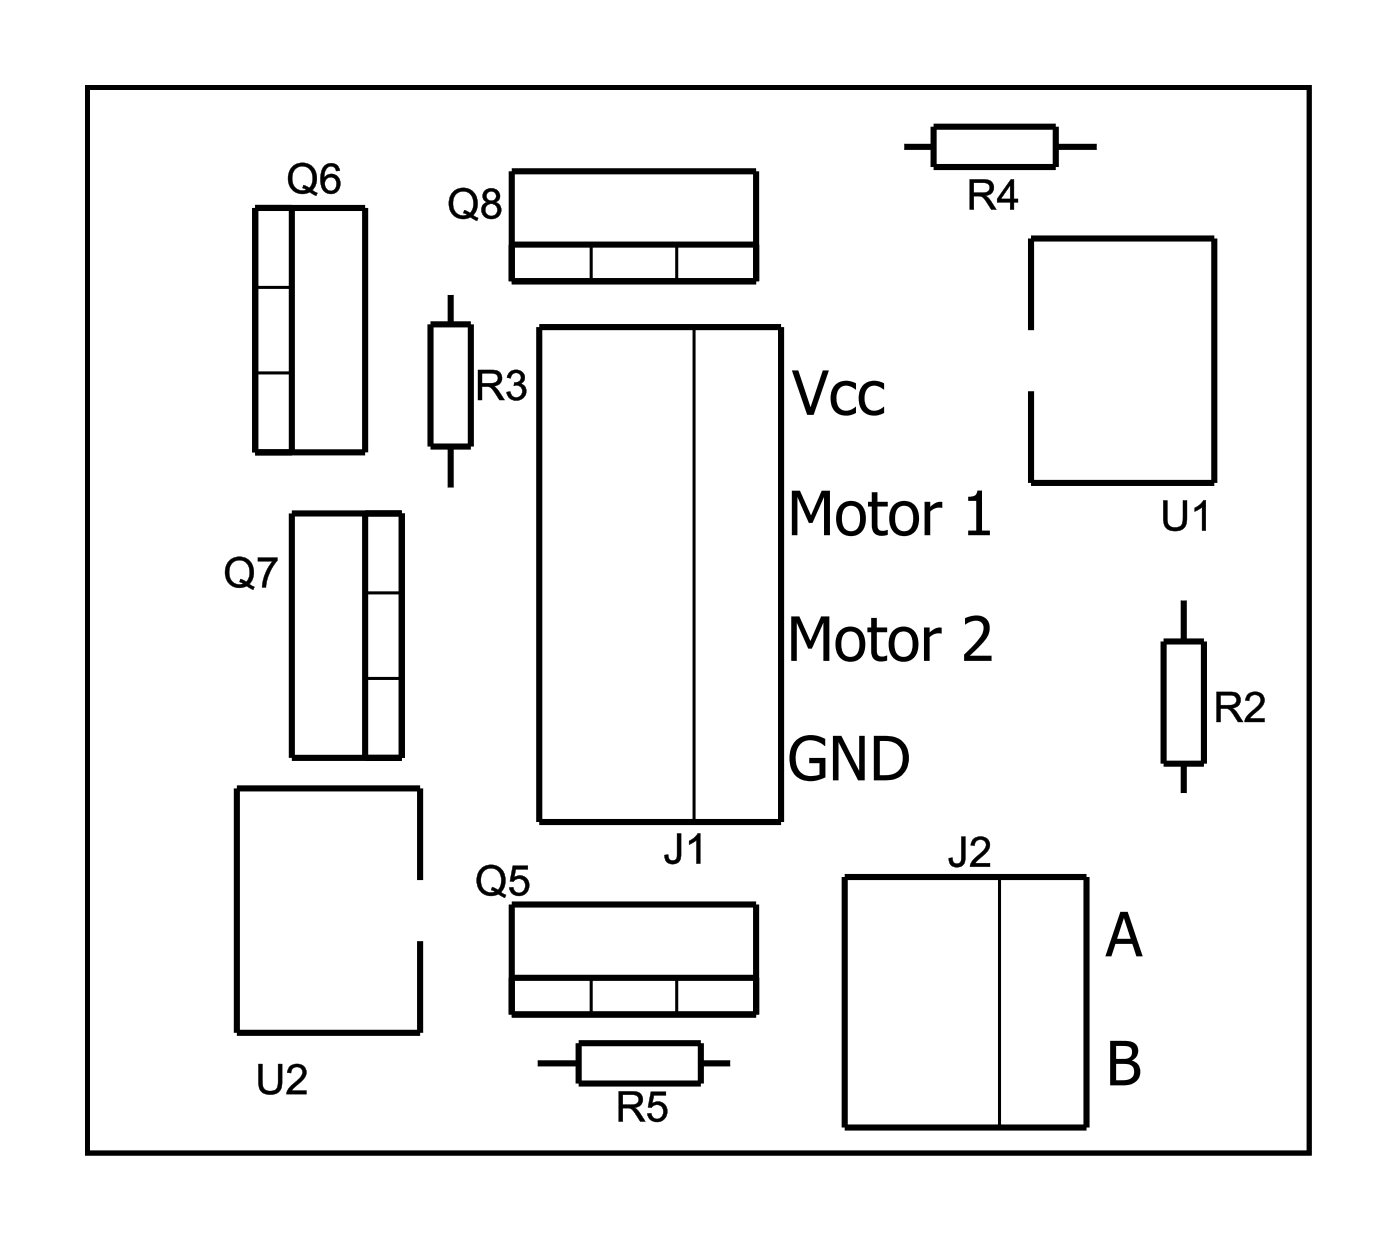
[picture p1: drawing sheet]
<svg xmlns="http://www.w3.org/2000/svg" width="58mm" height="52mm" viewBox="0 0 58 52" stroke-linecap="round" stroke-linejoin="round" font-family="sans-serif">
<path d="M3.6 3.6h50.8v44.3h-50.8z" fill="none" stroke="#000" stroke-width=".2"/>
<g fill="#000">
<path d="M3.6 3.6h50.8v44.3h-50.8zM3.6 3.6v44.3h50.8v-44.3z"/>
<path d="M12.1 6.9a.64 .64 0 0 1 1 .1 .64 .64 0 0 1-.1 .9l.2 .1-.1 .1a.42 .42 0 0 0-.5 0 .66 .66 0 0 1-.6-.5 .66 .66 0 0 1 .1-.7zM12.3 7a.5 .5 0 0 0-.1 .7 .5 .5 0 0 0 .5 .2l-.1-.1v-.1l.3 .1a.49 .49 0 0 0 0-.7 .49 .49 0 0 0-.6-.1zM13.5 6.9a.37 .37 0 0 1 .4-.1 .37 .37 0 0 1 .2 .3h-.1a.25 .25 0 0 0-.3-.2 .25 .25 0 0 0-.2 .3v.2a.4 .4 0 0 1 .6 0 .4 .4 0 0 1-.2 .6 .4 .4 0 0 1-.5-.2l-.1-.6zM13.5 7.7a.27 .27 0 0 0 .5 0 .27 .27 0 0 0-.5 0z"/>
<path d="M12.1 6.9a.64 .64 0 0 1 .9 .1 .64 .64 0 0 1 0 .9l.2 .1v.1l-.3-.1a.63 .63 0 0 1-.8-.1 .63 .63 0 0 1-.1-.8zM12.1 7a.64 .64 0 0 0 0 .8 .64 .64 0 0 0 .8 .2l.2 .1 .1-.1-.2-.1a.63 .63 0 0 0 0-.9 .63 .63 0 0 0-.9 0zM12.3 7a.49 .49 0 0 0-.1 .7 .49 .49 0 0 0 .5 .2l-.1-.1v-.1l.3 .1a.53 .53 0 0 0-.3-.9zM12.3 7a.49 .49 0 0 1 .6 .1 .49 .49 0 0 1 0 .7l-.3-.1v.1l.2 .1a.48 .48 0 0 1-.6-.1 .48 .48 0 0 1 0-.6zM13.5 6.9a.37 .37 0 0 1 .4-.1 .37 .37 0 0 1 .2 .3h-.1l-.1-.1a.31 .31 0 0 0-.4 0 .31 .31 0 0 0 0 .4 .38 .38 0 0 1 .5-.1 .38 .38 0 0 1 .1 .5 .44 .44 0 0 1-.5 .2 .44 .44 0 0 1-.3-.5zM13.5 6.9a.9 .9 0 0 0 .1 1.1 .39 .39 0 0 0 .5-.1 .39 .39 0 0 0-.1-.5 .39 .39 0 0 0-.5 0v-.3l.1-.1a.21 .21 0 0 1 .3-.1 .21 .21 0 0 1 .1 .2h.1a.36 .36 0 0 0-.3-.3 .36 .36 0 0 0-.3 .1zM13.5 7.7a.26 .26 0 0 0 .5 0 .26 .26 0 0 0-.5 0zM13.5 7.7a.3 .3 0 0 1 .6 0 .3 .3 0 0 1-.6 0z"/>
<path d="M18.8 8a.64 .64 0 0 1 .9 0 .64 .64 0 0 1 0 .9l.2 .2-.1 .1a.42 .42 0 0 0-.5-.1 .66 .66 0 0 1-.6-.4 .66 .66 0 0 1 .1-.7zM19 8.1a.5 .5 0 0 0-.2 .6 .5 .5 0 0 0 .6 .2h-.1v-.2l.2 .2a.49 .49 0 0 0 .1-.7 .49 .49 0 0 0-.6-.1zM20.2 7.9a.34 .34 0 0 1 .5 0 .34 .34 0 0 1-.1 .5 .37 .37 0 0 1 .1 .6 .37 .37 0 0 1-.6 0 .37 .37 0 0 1 .2-.6l-.2-.2zM20.2 8.1a.2 .2 0 0 0 .4 0 .2 .2 0 0 0-.4 0zM20.2 8.7a.25 .25 0 0 0 .5 0 .25 .25 0 0 0-.5 0z"/>
<path d="M18.8 8a.64 .64 0 0 1 .9 0 .64 .64 0 0 1 0 .9l.2 .2-.1 .1-.2-.2a.63 .63 0 0 1-.8-.1 .63 .63 0 0 1-.1-.8zM18.8 8a.64 .64 0 0 0 0 .8 .64 .64 0 0 0 .8 .2l.2 .2 .1-.1-.2-.1a.63 .63 0 0 0 0-.9 .63 .63 0 0 0-.9-.1zM19 8.1a.49 .49 0 0 0-.1 .6 .49 .49 0 0 0 .5 .2h-.1v-.2l.2 .2a.53 .53 0 0 0-.2-.9zM18.9 8.1a.49 .49 0 0 1 .7 .1 .49 .49 0 0 1-.1 .7l-.2-.2v.2h.1a.48 .48 0 0 1-.5-.1 .48 .48 0 0 1 0-.6zM20.2 7.9a.34 .34 0 0 1 .5 0 .34 .34 0 0 1-.1 .5 .37 .37 0 0 1 .2 .4 .37 .37 0 0 1-.4 .3 .37 .37 0 0 1-.4-.3 .37 .37 0 0 1 .3-.4l-.2-.2zM20.2 7.9l-.1 .3 .2 .2a.36 .36 0 0 0-.2 .6 .36 .36 0 0 0 .6 0 .36 .36 0 0 0-.1-.6 .31 .31 0 0 0 .1-.4 .31 .31 0 0 0-.4-.1zM20.2 8.1a.2 .2 0 0 0 .4 0 .2 .2 0 0 0-.4 0zM20.2 8.2a.21 .21 0 0 1 .4 0 .21 .21 0 0 1-.4 0zM20.2 8.7a.25 .25 0 0 0 .5 0 .25 .25 0 0 0-.5 0zM20.2 8.7a.26 .26 0 0 1 .5 0 .26 .26 0 0 1-.5 0z"/>
<path d="M19.9 15.4h.5a.35 .35 0 0 1 .5 .3 .35 .35 0 0 1-.4 .4l.5 .5h-.2l-.4-.5h-.4v.5h-.1zM19.9 15.4v1.2h.1v-.5h.4l.4 .5h.2l-.5-.5a.34 .34 0 0 0 .4-.4 .34 .34 0 0 0-.5-.3zM20 15.5v.4h.4a.21 .21 0 0 0 .3-.1 .21 .21 0 0 0-.3-.3zM20 15.5h.6a.22 .22 0 0 1 .1 .3 .22 .22 0 0 1-.3 .1h-.4zM21.2 15.5a.34 .34 0 0 1 .5-.1 .34 .34 0 0 1 0 .6l-.1-.1a.39 .39 0 0 1 .1 .7 .39 .39 0 0 1-.6-.3h.1a.24 .24 0 0 0 .3 .2 .24 .24 0 0 0 .2-.3 .24 .24 0 0 0-.3-.2v-.1a.21 .21 0 0 0 .3-.2 .21 .21 0 0 0-.3-.2 .21 .21 0 0 0-.2 .2h-.1zM21.2 15.5l-.1 .2h.1a.22 .22 0 0 1 .3-.2 .22 .22 0 0 1 .2 .2 .22 .22 0 0 1-.3 .2v.1a.26 .26 0 0 1 .3 .2 .26 .26 0 0 1-.2 .3 .26 .26 0 0 1-.3-.2h-.1a.4 .4 0 0 0 .5 .3 .4 .4 0 0 0 .2-.5l-.2-.1a.33 .33 0 0 0 .1-.5 .33 .33 0 0 0-.5 0z"/>
<path d="M19.9 15.4h.5a.35 .35 0 0 1 .5 .3 .35 .35 0 0 1-.4 .4l.5 .5h-.2l-.4-.5h-.2h-.2v.5h-.1zM20 15.5v.4h.4a.22 .22 0 0 0 .3-.1 .22 .22 0 0 0-.3-.3zM21.2 15.5a.34 .34 0 0 1 .5-.1 .34 .34 0 0 1-.1 .6 .39 .39 0 0 1 .1 .6 .39 .39 0 0 1-.6-.3h.1a.25 .25 0 0 0 .3 .2 .25 .25 0 0 0 .2-.3 .25 .25 0 0 0-.3-.2v-.1a.22 .22 0 0 0 .3-.2 .22 .22 0 0 0-.3-.2 .22 .22 0 0 0-.2 .2h-.1z"/>
<path d="M32.9 15.4h.3l.5 1.5 .5-1.5h.3l-.7 1.8h-.2zM34.7 16a.74 .74 0 0 1 .9-.1v.3l-.1-.1a.48 .48 0 0 0-.6 .1 .48 .48 0 0 0-.1 .6 .47 .47 0 0 0 .8 .1v.3a.72 .72 0 0 1-.9-.2 .72 .72 0 0 1-.1-.9zM35.9 16a.74 .74 0 0 1 .9-.1v.3l-.1-.1a.48 .48 0 0 0-.6 .1 .48 .48 0 0 0-.1 .6 .47 .47 0 0 0 .8 .1v.3a.72 .72 0 0 1-1-.2 .72 .72 0 0 1 0-.9z"/>
<path d="M32.9 15.4h.3l.5 1.5 .5-1.5h.3l-.7 1.8h-.2zM32.9 15.4l.7 1.8h.2l.7-1.8h-.3l-.5 1.5-.5-1.5zM34.7 16a.75 .75 0 0 1 .9-.1v.3l-.1-.1a.48 .48 0 0 0-.6 .1 .48 .48 0 0 0-.1 .6 .49 .49 0 0 0 .8 .1v.3h-.2a.69 .69 0 0 1-.8-.2 .69 .69 0 0 1 0-.8zM34.7 16a.72 .72 0 0 0-.1 .9 .72 .72 0 0 0 .8 .4l.2-.1v-.3a.48 .48 0 0 1-.7 .1 .48 .48 0 0 1-.1-.7 .42 .42 0 0 1 .6-.2l.2 .1v-.3a.74 .74 0 0 0-.9 .1zM35.9 16a.75 .75 0 0 1 .9-.1v.3l-.1-.1a.48 .48 0 0 0-.6 .1 .48 .48 0 0 0-.1 .6 .49 .49 0 0 0 .8 .1v.3h-.2a.69 .69 0 0 1-.8-.2 .69 .69 0 0 1 0-.8zM35.9 16a.72 .72 0 0 0-.2 .9 .72 .72 0 0 0 .8 .4l.3-.1-.1-.3a.48 .48 0 0 1-.6 .1 .48 .48 0 0 1-.1-.7 .42 .42 0 0 1 .6-.2l.2 .1v-.3a.74 .74 0 0 0-.9 .1z"/>
<path d="M40.3 7.5h.6a.35 .35 0 0 1 .4 .2 .35 .35 0 0 1-.3 .4l.4 .6h-.2l-.4-.5h-.3v.5h-.2zM40.3 7.5v1.2h.2v-.6l.4 .1 .3 .5h.2l-.5-.6a.34 .34 0 0 0 .4-.3 .34 .34 0 0 0-.4-.3zM40.5 7.6v.4h.3a.21 .21 0 0 0 .3-.2 .21 .21 0 0 0-.2-.2zM40.5 7.6h.5a.22 .22 0 0 1 .1 .3 .22 .22 0 0 1-.3 .1h-.3zM42 7.5h.2v.8h.1v.1h-.1v.3h-.2v-.3h-.5v-.1zM42 7.5l-.5 .8v.1h.5v.3h.2l-.1-.3h.2v-.1h-.2l.1-.8zM42 7.7l-.4 .6h.4zM42 7.7v.6h-.4z"/>
<path d="M40.3 7.5h.6a.35 .35 0 0 1 .4 .2 .35 .35 0 0 1-.3 .4l.4 .6h-.2l-.3-.5h-.2h-.2v.5h-.2zM40.5 7.6v.4h.3a.22 .22 0 0 0 .3-.2 .22 .22 0 0 0-.2-.2zM42 7.5h.2v.8h.1v.1h-.1v.3h-.2v-.3h-.5v-.1zM42 7.7l-.4 .6h.4z"/>
<path d="M9.5 23.3a.64 .64 0 0 1 .9 .1 .64 .64 0 0 1 0 .9l.2 .1-.1 .1a.42 .42 0 0 0-.5-.1 .66 .66 0 0 1-.6-.4 .66 .66 0 0 1 .1-.7zM9.6 23.4a.5 .5 0 0 0-.1 .6 .5 .5 0 0 0 .6 .3l-.1-.1v-.1l.2 .1a.49 .49 0 0 0 .1-.7 .49 .49 0 0 0-.7-.1zM10.7 23.2h.8l-.3 .7-.1 .5h-.2l.1-.3 .3-.8h-.6z"/>
<path d="M9.5 23.3a.64 .64 0 0 1 .9 .1 .64 .64 0 0 1 0 .9l.2 .1-.1 .1-.2-.1a.63 .63 0 0 1-.8-.2 .63 .63 0 0 1-.1-.7zM9.5 23.3a.64 .64 0 0 0-.1 .9 .64 .64 0 0 0 .9 .2l.2 .1 .1-.1-.2-.1a.63 .63 0 0 0 0-.9 .63 .63 0 0 0-.9-.1zM9.7 23.4a.49 .49 0 0 0-.1 .6 .49 .49 0 0 0 .5 .3l-.2-.1 .1-.1 .2 .1a.53 .53 0 0 0-.2-.9zM9.6 23.4a.49 .49 0 0 1 .7 .1 .49 .49 0 0 1-.1 .7l-.2-.1v.1l.1 .1a.48 .48 0 0 1-.5-.2 .48 .48 0 0 1 0-.5zM10.7 23.2h.8v.1a2.02 2.02 0 0 0-.4 1.1h-.2a1.8 1.8 0 0 1 .4-1.1h-.6zM10.7 23.2v.1h.7a1.96 1.96 0 0 0-.5 1.1h.2l.1-.5 .3-.7z"/>
<path d="M20 36.1a.64 .64 0 0 1 .9 .1 .64 .64 0 0 1-.1 .9l.2 .1v.1a.42 .42 0 0 0-.6-.1 .66 .66 0 0 1-.6-.4 .66 .66 0 0 1 .2-.7zM20.1 36.2a.5 .5 0 0 0-.1 .6 .5 .5 0 0 0 .6 .3l-.2-.1 .1-.1 .2 .1a.49 .49 0 0 0 .1-.7 .49 .49 0 0 0-.7-.1zM21.3 36h.6v.1h-.5v.4a.41 .41 0 0 1 .6 .2 .41 .41 0 0 1-.3 .5 .41 .41 0 0 1-.5-.3h.1a.27 .27 0 0 0 .4 .1 .27 .27 0 0 0 .1-.3 .27 .27 0 0 0-.4-.1h-.2z"/>
<path d="M20 36.1a.64 .64 0 0 1 .9 .1 .64 .64 0 0 1-.1 .9l.3 .1-.1 .1-.3-.1a.63 .63 0 0 1-.8-.2 .63 .63 0 0 1 0-.7zM20 36.1a.64 .64 0 0 0-.1 .9 .64 .64 0 0 0 .8 .2l.3 .1v-.1l-.2-.1a.63 .63 0 0 0 .1-.9 .63 .63 0 0 0-.9-.1zM20.1 36.2a.49 .49 0 0 0-.1 .6 .49 .49 0 0 0 .6 .3l-.2-.1 .1-.1 .2 .1a.53 .53 0 0 0-.3-.9zM20.1 36.2a.49 .49 0 0 1 .7 .1 .49 .49 0 0 1-.1 .7l-.2-.1-.1 .1 .2 .1a.48 .48 0 0 1-.5-.2 .48 .48 0 0 1-.1-.5zM21.3 36h.7v.1h-.6v.4a.41 .41 0 0 1 .5 0 .41 .41 0 0 1 0 .6 .4 .4 0 0 1-.4 .1 .4 .4 0 0 1-.3-.3h.1a.27 .27 0 0 0 .4 .1 .27 .27 0 0 0 .1-.4 .27 .27 0 0 0-.4 .1l-.2-.1zM21.3 36l-.1 .6 .1 .1a.27 .27 0 0 1 .4-.2 .27 .27 0 0 1 .2 .3 .26 .26 0 0 1-.3 .3 .26 .26 0 0 1-.3-.2h-.1a.41 .41 0 0 0 .5 .3 .41 .41 0 0 0 .3-.5 .41 .41 0 0 0-.6-.2v-.4h.5v-.1z"/>
<path d="M28.1 34.6h.2v.9a.35 .35 0 0 1-.3 .4 .35 .35 0 0 1-.4-.4h.2v.1a.18 .18 0 0 0 .2 .2 .18 .18 0 0 0 .1-.3zM28.2 34.7v.8a.2 .2 0 0 1-.2 .3 .2 .2 0 0 1-.2-.2v-.1h-.2a.34 .34 0 0 0 .4 .4 .34 .34 0 0 0 .3-.4v-.8zM28.6 35l.4-.4h.1v1.3h-.1v-1l-.4 .2zM28.7 35v.1l.3-.2v1h.1v-1.3z"/>
<path d="M28.2 34.7h.1v.8a.35 .35 0 0 1-.3 .4 .35 .35 0 0 1-.4-.4h.2v.1a.19 .19 0 0 0 .2 .2 .19 .19 0 0 0 .2-.3zM28.7 35l.4-.4v1.3h-.1v-1l-.3 .2z"/>
<path d="M33.1 30.8a1.08 1.08 0 0 1 1.2-.1v.3a.73 .73 0 0 0-.9-.1 .73 .73 0 0 0-.3 .9 .68 .68 0 0 0 1 .4v-.5h-.5v-.2h.7v.8a.98 .98 0 0 1-1.2-.1 .98 .98 0 0 1-.1-1.3zM34.6 30.6h.4l.7 1.5v-1.5h.3v1.8h-.3l-.8-1.6v1.6h-.3zM36.3 30.6h.5a.93 .93 0 0 1 1 .9 .93 .93 0 0 1-1 .9h-.5zM36.6 30.8v1.4a.74 .74 0 0 0 .9-.7 .74 .74 0 0 0-.9-.7z"/>
<path d="M33.1 30.8a1 1 0 0 1 .9-.2l.3 .1v.3a.74 .74 0 0 0-1 0 .74 .74 0 0 0-.1 1 .69 .69 0 0 0 .9 .2v-.5h-.5v-.2h.7v.8l-.3 .1a.93 .93 0 0 1-1-.2 .93 .93 0 0 1-.1-1.1zM33.1 30.8a1.17 1.17 0 0 0 0 1.4 1.11 1.11 0 0 0 1.2 .1v-.8h-.7v.2h.5v.5a.77 .77 0 0 1-.9-.1 .74 .74 0 0 1-.1-.9 .74 .74 0 0 1 .9-.4l.3 .2v-.3l-.2-.1a1.02 1.02 0 0 0-1 .2zM34.6 30.6h.4l.7 1.5v-1.5h.3v1.8h-.3l-.8-1.6v1.6h-.3zM34.6 30.6v1.8h.3v-1.6l.8 1.6h.3v-1.8h-.3v1.5l-.7-1.5zM36.3 30.6a1.17 1.17 0 0 1 1.4 .6 .93 .93 0 0 1-.9 1.2h-.5zM36.3 30.6v1.8h.8l.3-.1a.99 .99 0 0 0 0-1.6l-.4-.1zM36.6 30.8v1.4a.74 .74 0 0 0 .9-.7 .74 .74 0 0 0-.9-.7zM36.6 30.8l.7 .1a.8 .8 0 0 1 0 1.2l-.7 .1z"/>
<path d="M32.9 25.6h.3l.5 1.1 .4-1.1h.4v1.9h-.3v-1.6l-.4 1.1h-.2l-.5-1.1v1.6h-.2zM34.9 26.2a.66 .66 0 0 1 .9 0 .66 .66 0 0 1 .2 .8 .64 .64 0 0 1-.9 .5 .64 .64 0 0 1-.3-.9zM35.1 26.4a.58 .58 0 0 0 .3 .9 .56 .56 0 0 0 .3-.5 .56 .56 0 0 0-.3-.6zM36.2 25.7h.3v.4h.4v.2h-.4v.6a.27 .27 0 0 0 0 .4 .27 .27 0 0 0 .4 0v.2a.47 .47 0 0 1-.7-.5v-.7h-.1v-.2h.1zM37.1 26.2a.66 .66 0 0 1 .9 0 .66 .66 0 0 1 .2 .8 .64 .64 0 0 1-.9 .5 .64 .64 0 0 1-.3-.9zM37.3 26.4a.58 .58 0 0 0 .3 .9 .56 .56 0 0 0 .3-.5 .56 .56 0 0 0-.3-.6zM38.4 26.1h.3v.2l.2-.2h.3v.2h-.3l-.2 .2v1h-.3zM40.1 25.7a.61 .61 0 0 1 .8 0 .61 .61 0 0 1 .2 .8l-.8 .8h.9v.2h-1.1v-.3l.1-.1a1.21 1.21 0 0 0 .6-1.2l-.2-.1-.5 .2z"/>
<path d="M32.9 25.6h.3l.5 1.1 .4-1.1h.4v1.9h-.3v-1.6l-.4 1.1h-.2l-.5-1.1v1.6h-.2zM32.9 25.6v1.9h.2v-1.6l.5 1.1h.2l.4-1.1v1.6h.3v-1.9h-.4l-.4 1.1-.5-1.1zM34.9 26.2a.66 .66 0 0 1 .9 0 .66 .66 0 0 1 .2 .8 .64 .64 0 0 1-.9 .5 .64 .64 0 0 1-.3-.9zM34.9 26.2a.72 .72 0 0 0-.1 1 .72 .72 0 0 0 .9 .2 .72 .72 0 0 0 .3-.9 .72 .72 0 0 0-1-.4zM35.1 26.4a.58 .58 0 0 0 .3 .9 .56 .56 0 0 0 .3-.5 .56 .56 0 0 0-.3-.5zM35.1 26.4a.36 .36 0 0 1 .3-.1 .36 .36 0 0 1 .3 .2 .55 .55 0 0 1-.3 .8 .58 .58 0 0 1-.3-.9zM36.2 25.7h.3v.4h.4v.2h-.4v.6a.28 .28 0 0 0 .1 .3 .28 .28 0 0 0 .3 0v.3a.48 .48 0 0 1-.7-.5v-.7h-.1v-.2h.1zM36.2 25.7v.4h-.1v.2h.1v.7a.46 .46 0 0 0 .7 .5v-.2h-.3l-.1-.1v-.9h.4v-.2h-.4v-.4zM37.1 26.2a.66 .66 0 0 1 .9 0 .66 .66 0 0 1 .2 .8 .64 .64 0 0 1-.9 .5 .64 .64 0 0 1-.3-.9zM37.1 26.2a.72 .72 0 0 0-.1 1 .72 .72 0 0 0 .9 .2 .72 .72 0 0 0 .3-.9 .72 .72 0 0 0-1-.4zM37.3 26.4a.58 .58 0 0 0 .3 .9 .56 .56 0 0 0 .3-.5 .56 .56 0 0 0-.3-.5zM37.3 26.4a.36 .36 0 0 1 .4-.1 .36 .36 0 0 1 .2 .2 .55 .55 0 0 1-.3 .8 .58 .58 0 0 1-.3-.9zM38.4 26.1h.3v.2l.2-.2h.3v.2h-.3l-.2 .2v1h-.3zM38.4 26.1v1.4h.3l-.1-1 .3-.2h.3v-.2h-.3l-.3 .2 .1-.2zM40.1 25.7a.61 .61 0 0 1 .8 0 .61 .61 0 0 1 .2 .8l-.8 .8h.9v.2h-1.1v-.3l.1-.1a1.21 1.21 0 0 0 .6-1.2l-.2-.1-.5 .2zM40.1 25.7v.3a.41 .41 0 0 1 .7-.1 .41 .41 0 0 1 0 .6l-.7 .7v.3h1.1v-.2h-.9l.5-.5a.64 .64 0 0 0 .3-.9 .64 .64 0 0 0-1-.2z"/>
<path d="M32.9 20.4h.4l.4 1 .5-1h.3v1.8h-.2v-1.5l-.5 1h-.2l-.4-1v1.5h-.3zM34.9 21a.66 .66 0 0 1 .9 0 .66 .66 0 0 1 .2 .8 .64 .64 0 0 1-.9 .4 .64 .64 0 0 1-.3-.9zM35.1 21.2a.58 .58 0 0 0 .3 .9 .56 .56 0 0 0 .4-.5 .56 .56 0 0 0-.4-.6zM36.2 20.5h.3v.4h.4v.2h-.4v.6a.27 .27 0 0 0 .1 .3 .27 .27 0 0 0 .3 0v.2a.47 .47 0 0 1-.7-.4v-.7h-.1v-.2h.1zM37.1 21a.66 .66 0 0 1 .9 0 .66 .66 0 0 1 .2 .8 .64 .64 0 0 1-.9 .4 .64 .64 0 0 1-.3-.9zM37.3 21.2a.58 .58 0 0 0 .3 .9 .56 .56 0 0 0 .4-.5 .56 .56 0 0 0-.4-.6zM38.4 20.9h.3v.2l.2-.2h.3v.2h-.3l-.2 .2v.9h-.3zM40.3 20.7a.29 .29 0 0 0 .3-.3h.2v1.7h.4v.1h-.9v-.1h.3v-1.3h-.3z"/>
<path d="M32.9 20.4h.4l.4 1 .5-1h.3v1.8h-.2v-1.5l-.5 1h-.2l-.4-1v1.5h-.3zM32.9 20.4v1.8h.3v-1.5l.4 1h.2l.5-1v1.5h.2v-1.8h-.3l-.5 1-.4-1zM34.9 21a.66 .66 0 0 1 .9 0 .66 .66 0 0 1 .2 .8 .64 .64 0 0 1-.9 .4 .64 .64 0 0 1-.3-.9zM34.9 21a.72 .72 0 0 0-.1 .9 .72 .72 0 0 0 .9 .3 .72 .72 0 0 0 .3-.9 .72 .72 0 0 0-.9-.4zM35.1 21.2a.58 .58 0 0 0 .3 .9 .56 .56 0 0 0 .4-.5 .56 .56 0 0 0-.4-.6zM35.1 21.2a.36 .36 0 0 1 .4-.2 .36 .36 0 0 1 .2 .3 .55 .55 0 0 1-.3 .8 .58 .58 0 0 1-.3-.9zM36.2 20.5h.3v.4h.4v.2h-.4v.6a.28 .28 0 0 0 .1 .3 .28 .28 0 0 0 .3 0v.2a.48 .48 0 0 1-.7-.4v-.7h-.1v-.2h.1zM36.2 20.5v.4h-.1v.2h.1v.7a.46 .46 0 0 0 .7 .4v-.2l-.3 .1-.1-.2v-.8h.4v-.2h-.4v-.4zM37.1 21a.66 .66 0 0 1 .9 0 .66 .66 0 0 1 .2 .8 .64 .64 0 0 1-.9 .4 .64 .64 0 0 1-.3-.9zM37.1 21a.72 .72 0 0 0-.1 .9 .72 .72 0 0 0 .9 .3 .72 .72 0 0 0 .3-.9 .72 .72 0 0 0-.9-.4zM37.3 21.2a.58 .58 0 0 0 .3 .9 .56 .56 0 0 0 .4-.5 .56 .56 0 0 0-.4-.6zM37.3 21.2a.36 .36 0 0 1 .4-.2 .36 .36 0 0 1 .2 .3 .55 .55 0 0 1-.3 .8 .58 .58 0 0 1-.3-.9zM38.4 20.9h.3v.2l.2-.2h.3v.2h-.3l-.2 .2v.9h-.3zM38.4 20.9v1.3h.3v-.9l.2-.2h.3v-.2h-.3l-.2 .2v-.2zM40.3 20.7a.29 .29 0 0 0 .3-.3h.2v1.7h.4v.1h-.9v-.1h.3v-1.3h-.3zM40.3 20.7v.1h.3v1.3h-.3v.1h.9v-.1h-.4v-1.7h-.2a.29 .29 0 0 1-.3 .3z"/>
<path d="M40 34.8h.1v.8a.35 .35 0 0 1-.3 .5 .35 .35 0 0 1-.4-.4l.2-.1v.2a.18 .18 0 0 0 .3 .1 .18 .18 0 0 0 .1-.3zM40 34.8v.8a.2 .2 0 0 1-.1 .3 .2 .2 0 0 1-.3-.1v-.1h-.1a.34 .34 0 0 0 .3 .3 .34 .34 0 0 0 .3-.4v-.8zM40.5 34.9a.41 .41 0 0 1 .6 0 .41 .41 0 0 1-.2 .6l-.4 .4h.7v.1h-.9l.1-.2 .5-.5a.23 .23 0 0 0-.1-.4 .23 .23 0 0 0-.3 .3l-.1-.1zM40.5 34.9l-.1 .2 .1 .1a.24 .24 0 0 1 .3-.3 .24 .24 0 0 1 .1 .4 1.21 1.21 0 0 0-.6 .7h.9v-.1h-.7l.3-.3a.46 .46 0 0 0 .3-.3 .46 .46 0 0 0-.2-.5z"/>
<path d="M40 34.8h.1v.8a.35 .35 0 0 1-.3 .5 .35 .35 0 0 1-.4-.4h.2v.1a.19 .19 0 0 0 .3 .1 .19 .19 0 0 0 .1-.3zM40.5 34.9a.4 .4 0 0 1 .6 0 .4 .4 0 0 1-.2 .6l-.4 .4h.7v.1h-.9a1.21 1.21 0 0 1 .6-.7 .24 .24 0 0 0-.1-.4 .24 .24 0 0 0-.3 .3l-.1-.1z"/>
<path d="M46.6 37.9h.3l.6 1.9h-.3l-.1-.6h-.7l-.2 .6h-.2zM46.6 37.9l-.6 1.9h.2l.2-.6h.7l.1 .6h.3l-.6-1.9zM46.7 38.2l-.3 .8h.6zM46.7 38.2l.3 .8h-.6z"/>
<path d="M46.6 37.9h.3l.6 1.9h-.3l-.1-.6h-.7l-.2 .6h-.2zM46.7 38.2l-.3 .8h.6z"/>
<path d="M48.4 20.8h.1v.7a.33 .33 0 0 0 .3 .4 .33 .33 0 0 0 .4-.2v-.9h.2v.7a.49 .49 0 0 1-.5 .6 .49 .49 0 0 1-.5-.6zM49.7 21.1l.4-.3v1.3h-.1v-1l-.3 .2z"/>
<path d="M48.4 20.8h.1v.7a.32 .32 0 0 0 .3 .4 .32 .32 0 0 0 .4-.2v-.9h.2v.7a.5 .5 0 0 1-.5 .6 .5 .5 0 0 1-.5-.6zM48.4 20.8v.7a.49 .49 0 0 0 .5 .6 .49 .49 0 0 0 .4-.6l.1-.7h-.2v.7a.34 .34 0 0 1-.3 .4 .34 .34 0 0 1-.4-.4v-.7zM49.7 21.1l.3-.3h.1v1.3h-.1v-1l-.3 .2zM49.7 21.1v.2l.3-.2v1h.1v-1.3z"/>
<path d="M50.6 28.8h.5a.35 .35 0 0 1 .5 .2 .35 .35 0 0 1-.4 .4l.5 .6h-.2l-.4-.5h-.4l.1 .5h-.2zM50.6 28.8v1.2h.1v-.6l.4 .1 .4 .5h.2l-.5-.6a.34 .34 0 0 0 .4-.3 .34 .34 0 0 0-.5-.3zM50.7 28.9v.4h.4a.21 .21 0 0 0 .3-.2 .21 .21 0 0 0-.3-.2zM50.7 28.9h.6a.22 .22 0 0 1 .1 .3 .22 .22 0 0 1-.3 .1h-.4zM51.9 28.8a.41 .41 0 0 1 .6 .1 .41 .41 0 0 1-.1 .6l-.4 .4h.6v.1h-.9l.2-.3 .4-.4a.23 .23 0 0 0 0-.4 .23 .23 0 0 0-.4 .2h-.1zM51.9 28.9l-.1 .2h.1a.24 .24 0 0 1 .4-.2 .24 .24 0 0 1 .1 .4 1.21 1.21 0 0 0-.6 .7h.8v-.1h-.7l.3-.3a.46 .46 0 0 0 .3-.4 .46 .46 0 0 0-.2-.4z"/>
<path d="M50.6 28.8h.5a.35 .35 0 0 1 .5 .2 .35 .35 0 0 1-.4 .4l.5 .6h-.2l-.4-.5h-.2h-.2v.5h-.1zM50.7 28.9v.4h.4a.22 .22 0 0 0 .3-.2 .22 .22 0 0 0-.3-.2zM51.9 28.8a.4 .4 0 0 1 .6 .1 .4 .4 0 0 1-.2 .6l-.3 .4h.6v.1h-.8a1.21 1.21 0 0 1 .5-.7 .24 .24 0 0 0 0-.4 .24 .24 0 0 0-.4 .2h-.1z"/>
<path d="M10.7 44.2h.2v.8a.33 .33 0 0 0 .2 .4 .33 .33 0 0 0 .4-.2l.1-1h.1v.8a.49 .49 0 0 1-.5 .5 .49 .49 0 0 1-.5-.5zM12.1 44.3a.4 .4 0 0 1 .6 .1 .4 .4 0 0 1-.2 .6l-.4 .3h.6v.2h-.8a1.21 1.21 0 0 1 .6-.7 .24 .24 0 0 0-.1-.4 .24 .24 0 0 0-.3 .2h-.2z"/>
<path d="M10.7 44.2h.2v.8a.32 .32 0 0 0 .2 .3 .32 .32 0 0 0 .4-.2l.1-.9h.1v.8a.5 .5 0 0 1-.5 .5 .5 .5 0 0 1-.5-.5zM10.7 44.2l.1 .8a.49 .49 0 0 0 .4 .5 .49 .49 0 0 0 .5-.5v-.8h-.1v.8a.34 .34 0 0 1-.4 .4 .34 .34 0 0 1-.3-.4v-.8zM12.1 44.3a.41 .41 0 0 1 .6 .1 .41 .41 0 0 1-.2 .6l-.4 .3h.6v.2h-.8l.1-.3 .5-.4a.23 .23 0 0 0-.1-.4 .23 .23 0 0 0-.3 .2h-.2zM12.1 44.3l-.2 .3h.2a.24 .24 0 0 1 .3-.2 .24 .24 0 0 1 .1 .4 1.21 1.21 0 0 0-.6 .7h.8v-.2h-.6l.3-.2a.46 .46 0 0 0 .3-.4 .46 .46 0 0 0-.2-.4z"/>
<path d="M25.7 45.4h.6a.35 .35 0 0 1 .4 .3 .35 .35 0 0 1-.3 .4l.4 .5h-.2l-.4-.5h-.3v.5h-.2zM25.7 45.4v1.2h.2v-.5h.4l.3 .5h.2l-.5-.6a.34 .34 0 0 0 .4-.3 .34 .34 0 0 0-.4-.3zM25.9 45.5v.4h.3a.21 .21 0 0 0 .3-.2 .21 .21 0 0 0-.2-.2zM25.9 45.5h.5a.22 .22 0 0 1 .1 .3 .22 .22 0 0 1-.3 .1h-.3zM27.1 45.4h.6v.1h-.5l-.1 .4a.41 .41 0 0 1 .6 0 .41 .41 0 0 1-.1 .6 .4 .4 0 0 1-.4 .1 .4 .4 0 0 1-.3-.3h.2a.27 .27 0 0 0 .4 .1 .27 .27 0 0 0 0-.4 .27 .27 0 0 0-.4 .1l-.2-.1zM27.1 45.4l-.2 .6h.2a.27 .27 0 0 1 .3-.1 .27 .27 0 0 1 .2 .3 .26 .26 0 0 1-.2 .3 .26 .26 0 0 1-.3-.2h-.2a.41 .41 0 0 0 .5 .3 .41 .41 0 0 0 .3-.5 .41 .41 0 0 0-.6-.2l.1-.4h.5v-.1z"/>
<path d="M25.7 45.4h.6a.35 .35 0 0 1 .4 .3 .35 .35 0 0 1-.3 .4l.4 .5h-.2l-.3-.5h-.2h-.2v.5h-.2zM25.9 45.5v.4h.3a.22 .22 0 0 0 .4-.2 .22 .22 0 0 0-.3-.2zM27.1 45.4h.6v.1h-.5l-.1 .4a.41 .41 0 0 1 .6 .2 .41 .41 0 0 1-.3 .5 .41 .41 0 0 1-.5-.3h.2a.27 .27 0 0 0 .3 .1 .27 .27 0 0 0 .2-.3 .27 .27 0 0 0-.4-.1h-.3z"/>
<path d="M46.2 43.3h.4a.46 .46 0 0 1 .7 .2 .46 .46 0 0 1-.2 .6 .55 .55 0 0 1 .3 .7 .55 .55 0 0 1-.7 .3h-.5zM46.4 43.5v.5h.3a.29 .29 0 0 0 .4-.3 .29 .29 0 0 0-.5-.2zM46.4 44.2v.7a.53 .53 0 0 0 .8-.3 .36 .36 0 0 0-.5-.4z"/>
<path d="M46.2 43.3h.4a.46 .46 0 0 1 .7 .2 .46 .46 0 0 1-.2 .6 .51 .51 0 0 1 .1 .9l-.3 .1h-.7zM46.2 43.3v1.8h.5a.55 .55 0 0 0 .7-.3 .55 .55 0 0 0-.3-.7 .42 .42 0 0 0 0-.8zM46.4 43.5v.5h.6a.29 .29 0 0 0 0-.5zM46.4 43.5h.2a.3 .3 0 0 1 .5 .2 .3 .3 0 0 1-.4 .3h-.3zM46.4 44.2v.7l.6-.1a.35 .35 0 0 0 .1-.4 .35 .35 0 0 0-.4-.2zM46.4 44.2l.6 .1a.38 .38 0 0 1 .1 .5 .38 .38 0 0 1-.5 .1h-.2z"/>
</g>
<g fill="none" stroke="#000" stroke-width=".25">
<path d="M10.6 8.6h4.6v10.2h-4.6zM12.1 8.6v10.2M17.9 13.5h1.7v5.1h-1.7zM18.7 12.1v1.4M18.7 18.6v1.8M21.3 7.1h10.1v4.6h-10.1zM21.3 10.2h10.1M22.4 13.6h10.1v20.6h-10.1zM37.5 6.1h1.3M38.8 5.3h5.1v1.6h-5.1zM42.9 13.7v-3.8h7.6v10.2h-7.6v-3.8M43.9 6.1h1.8"/>
<path d="M12.1 21.3h4.6v10.2h-4.6zM15.2 21.3v10.2M17.5 36.6v-3.8h-7.7v10.1h7.7v-3.8M21.3 37.6h10.1v4.6h-10.1zM35.1 36.5h10.1v10.4h-10.1zM48.4 26.7h1.7v5h-1.7zM49.2 24.8v1.9M49.2 31.7v1.4M21.3 40.6h10.1M22.2 44.2h1.9M24.1 43.4h5v1.6h-5zM29.1 44.2h1.4"/>
</g>
<path d="M10.6 15.5h1.5M10.6 11.9h1.5M24.6 10.2v1.5M28.1 10.2v1.5M28.9 13.6v20.6M15.2 24.6h1.5M15.2 28.2h1.5M41.6 36.5v10.4M24.6 40.6v1.6M28.1 40.6v1.6" fill="none" stroke="#000" stroke-width=".13"/>
<path d="M43.4 18.1h1.4v1.4h-1.4z" fill="#fff"/>
<path d="M43.4 18.1h1.4v1.4h-1.4z" fill="none" stroke="#fff" stroke-width=".76" stroke-linecap="butt"/>
<circle cx="44.1" cy="18.8" r=".7" fill="#fff"/>
<circle cx="44.1" cy="18.8" r=".7" fill="none" stroke="#fff" stroke-width=".76" stroke-linecap="butt"/>
<circle cx="44.1" cy="11.2" r=".7" fill="#fff"/>
<circle cx="44.1" cy="11.2" r=".7" fill="none" stroke="#fff" stroke-width=".76" stroke-linecap="butt"/>
<circle cx="46.7" cy="18.8" r=".7" fill="#fff"/>
<circle cx="46.7" cy="18.8" r=".7" fill="none" stroke="#fff" stroke-width=".76" stroke-linecap="butt"/>
<circle cx="46.7" cy="11.2" r=".7" fill="#fff"/>
<circle cx="46.7" cy="11.2" r=".7" fill="none" stroke="#fff" stroke-width=".76" stroke-linecap="butt"/>
<circle cx="49.2" cy="18.8" r=".7" fill="#fff"/>
<circle cx="49.2" cy="18.8" r=".7" fill="none" stroke="#fff" stroke-width=".76" stroke-linecap="butt"/>
<circle cx="49.2" cy="11.2" r=".7" fill="#fff"/>
<circle cx="49.2" cy="11.2" r=".7" fill="none" stroke="#fff" stroke-width=".76" stroke-linecap="butt"/>
<path d="M15.5 33.3h1.4v1.4h-1.4z" fill="#fff"/>
<path d="M15.5 33.3h1.4v1.4h-1.4z" fill="none" stroke="#fff" stroke-width=".76" stroke-linecap="butt"/>
<circle cx="16.2" cy="34" r=".7" fill="#fff"/>
<circle cx="16.2" cy="34" r=".7" fill="none" stroke="#fff" stroke-width=".76" stroke-linecap="butt"/>
<circle cx="16.2" cy="41.7" r=".7" fill="#fff"/>
<circle cx="16.2" cy="41.7" r=".7" fill="none" stroke="#fff" stroke-width=".76" stroke-linecap="butt"/>
<circle cx="13.7" cy="34" r=".7" fill="#fff"/>
<circle cx="13.7" cy="34" r=".7" fill="none" stroke="#fff" stroke-width=".76" stroke-linecap="butt"/>
<circle cx="13.7" cy="41.7" r=".7" fill="#fff"/>
<circle cx="13.7" cy="41.7" r=".7" fill="none" stroke="#fff" stroke-width=".76" stroke-linecap="butt"/>
<circle cx="11.1" cy="34" r=".7" fill="#fff"/>
<circle cx="11.1" cy="34" r=".7" fill="none" stroke="#fff" stroke-width=".76" stroke-linecap="butt"/>
<circle cx="11.1" cy="41.7" r=".7" fill="#fff"/>
<circle cx="11.1" cy="41.7" r=".7" fill="none" stroke="#fff" stroke-width=".76" stroke-linecap="butt"/>
<path d="M28.1 38.3h1.6v1.6h-1.6z" fill="#fff"/>
<path d="M28.1 38.3h1.6v1.6h-1.6z" fill="none" stroke="#fff" stroke-width=".76" stroke-linecap="butt"/>
<circle cx="28.9" cy="39.1" r=".79" fill="#fff"/>
<circle cx="28.9" cy="39.1" r=".79" fill="none" stroke="#fff" stroke-width=".76" stroke-linecap="butt"/>
<circle cx="26.4" cy="39.1" r=".79" fill="#fff"/>
<circle cx="26.4" cy="39.1" r=".79" fill="none" stroke="#fff" stroke-width=".76" stroke-linecap="butt"/>
<circle cx="23.8" cy="39.1" r=".79" fill="#fff"/>
<circle cx="23.8" cy="39.1" r=".79" fill="none" stroke="#fff" stroke-width=".76" stroke-linecap="butt"/>
<path d="M12.9 15.5h1.5v1.6h-1.5z" fill="#fff"/>
<path d="M12.9 15.5h1.5v1.6h-1.5z" fill="none" stroke="#fff" stroke-width=".76" stroke-linecap="butt"/>
<circle cx="13.7" cy="16.3" r=".79" fill="#fff"/>
<circle cx="13.7" cy="16.3" r=".79" fill="none" stroke="#fff" stroke-width=".76" stroke-linecap="butt"/>
<circle cx="13.7" cy="13.7" r=".79" fill="#fff"/>
<circle cx="13.7" cy="13.7" r=".79" fill="none" stroke="#fff" stroke-width=".76" stroke-linecap="butt"/>
<circle cx="13.7" cy="11.2" r=".79" fill="#fff"/>
<circle cx="13.7" cy="11.2" r=".79" fill="none" stroke="#fff" stroke-width=".76" stroke-linecap="butt"/>
<path d="M12.9 23.1h1.5v1.6h-1.5z" fill="#fff"/>
<path d="M12.9 23.1h1.5v1.6h-1.5z" fill="none" stroke="#fff" stroke-width=".76" stroke-linecap="butt"/>
<circle cx="13.7" cy="23.9" r=".79" fill="#fff"/>
<circle cx="13.7" cy="23.9" r=".79" fill="none" stroke="#fff" stroke-width=".76" stroke-linecap="butt"/>
<circle cx="13.7" cy="26.4" r=".79" fill="#fff"/>
<circle cx="13.7" cy="26.4" r=".79" fill="none" stroke="#fff" stroke-width=".76" stroke-linecap="butt"/>
<circle cx="13.7" cy="29" r=".79" fill="#fff"/>
<circle cx="13.7" cy="29" r=".79" fill="none" stroke="#fff" stroke-width=".76" stroke-linecap="butt"/>
<path d="M28.1 7.9h1.6v1.5h-1.6z" fill="#fff"/>
<path d="M28.1 7.9h1.6v1.5h-1.6z" fill="none" stroke="#fff" stroke-width=".76" stroke-linecap="butt"/>
<circle cx="28.9" cy="8.6" r=".79" fill="#fff"/>
<circle cx="28.9" cy="8.6" r=".79" fill="none" stroke="#fff" stroke-width=".76" stroke-linecap="butt"/>
<circle cx="26.4" cy="8.6" r=".79" fill="#fff"/>
<circle cx="26.4" cy="8.6" r=".79" fill="none" stroke="#fff" stroke-width=".76" stroke-linecap="butt"/>
<circle cx="23.8" cy="8.6" r=".79" fill="#fff"/>
<circle cx="23.8" cy="8.6" r=".79" fill="none" stroke="#fff" stroke-width=".76" stroke-linecap="butt"/>
<path d="M23.1 15.5h1.5v1.5h-1.5z" fill="#fff"/>
<path d="M23.1 15.5h1.5v1.5h-1.5z" fill="none" stroke="#fff" stroke-width=".76" stroke-linecap="butt"/>
<circle cx="23.8" cy="16.3" r=".76" fill="#fff"/>
<circle cx="23.8" cy="16.3" r=".76" fill="none" stroke="#fff" stroke-width=".76" stroke-linecap="butt"/>
<circle cx="23.8" cy="21.3" r=".76" fill="#fff"/>
<circle cx="23.8" cy="21.3" r=".76" fill="none" stroke="#fff" stroke-width=".76" stroke-linecap="butt"/>
<circle cx="23.8" cy="26.4" r=".76" fill="#fff"/>
<circle cx="23.8" cy="26.4" r=".76" fill="none" stroke="#fff" stroke-width=".76" stroke-linecap="butt"/>
<circle cx="23.8" cy="31.5" r=".76" fill="#fff"/>
<circle cx="23.8" cy="31.5" r=".76" fill="none" stroke="#fff" stroke-width=".76" stroke-linecap="butt"/>
<circle cx="6" cy="44.2" r="1.1" fill="#fff"/>
<circle cx="6" cy="44.2" r="1.1" fill="none" stroke="#fff" stroke-width=".25"/>
<circle cx="51.8" cy="44.2" r="1.1" fill="#fff"/>
<circle cx="51.8" cy="44.2" r="1.1" fill="none" stroke="#fff" stroke-width=".25"/>
<circle cx="51.8" cy="6.1" r="1.1" fill="#fff"/>
<circle cx="51.8" cy="6.1" r="1.1" fill="none" stroke="#fff" stroke-width=".25"/>
<circle cx="6" cy="6.1" r="1.1" fill="#fff"/>
<circle cx="6" cy="6.1" r="1.1" fill="none" stroke="#fff" stroke-width=".25"/>
<path d="M35.8 38.4h1.5v1.5h-1.5z" fill="#fff"/>
<path d="M35.8 38.4h1.5v1.5h-1.5z" fill="none" stroke="#fff" stroke-width=".76" stroke-linecap="butt"/>
<circle cx="36.5" cy="39.1" r=".76" fill="#fff"/>
<circle cx="36.5" cy="39.1" r=".76" fill="none" stroke="#fff" stroke-width=".76" stroke-linecap="butt"/>
<circle cx="36.5" cy="44.2" r=".76" fill="#fff"/>
<circle cx="36.5" cy="44.2" r=".76" fill="none" stroke="#fff" stroke-width=".76" stroke-linecap="butt"/>
<circle cx="46.7" cy="6.1" r=".7" fill="#fff"/>
<circle cx="46.7" cy="6.1" r=".7" fill="none" stroke="#fff" stroke-width=".76" stroke-linecap="butt"/>
<circle cx="36.5" cy="6.1" r=".7" fill="#fff"/>
<circle cx="36.5" cy="6.1" r=".7" fill="none" stroke="#fff" stroke-width=".76" stroke-linecap="butt"/>
<circle cx="49.2" cy="23.9" r=".7" fill="#fff"/>
<circle cx="49.2" cy="23.9" r=".7" fill="none" stroke="#fff" stroke-width=".76" stroke-linecap="butt"/>
<circle cx="49.2" cy="34" r=".7" fill="#fff"/>
<circle cx="49.2" cy="34" r=".7" fill="none" stroke="#fff" stroke-width=".76" stroke-linecap="butt"/>
<circle cx="18.7" cy="21.3" r=".7" fill="#fff"/>
<circle cx="18.7" cy="21.3" r=".7" fill="none" stroke="#fff" stroke-width=".76" stroke-linecap="butt"/>
<circle cx="18.7" cy="11.2" r=".7" fill="#fff"/>
<circle cx="18.7" cy="11.2" r=".7" fill="none" stroke="#fff" stroke-width=".76" stroke-linecap="butt"/>
<circle cx="21.3" cy="44.2" r=".7" fill="#fff"/>
<circle cx="21.3" cy="44.2" r=".7" fill="none" stroke="#fff" stroke-width=".76" stroke-linecap="butt"/>
<circle cx="31.4" cy="44.2" r=".7" fill="#fff"/>
<circle cx="31.4" cy="44.2" r=".7" fill="none" stroke="#fff" stroke-width=".76" stroke-linecap="butt"/>
</svg>
